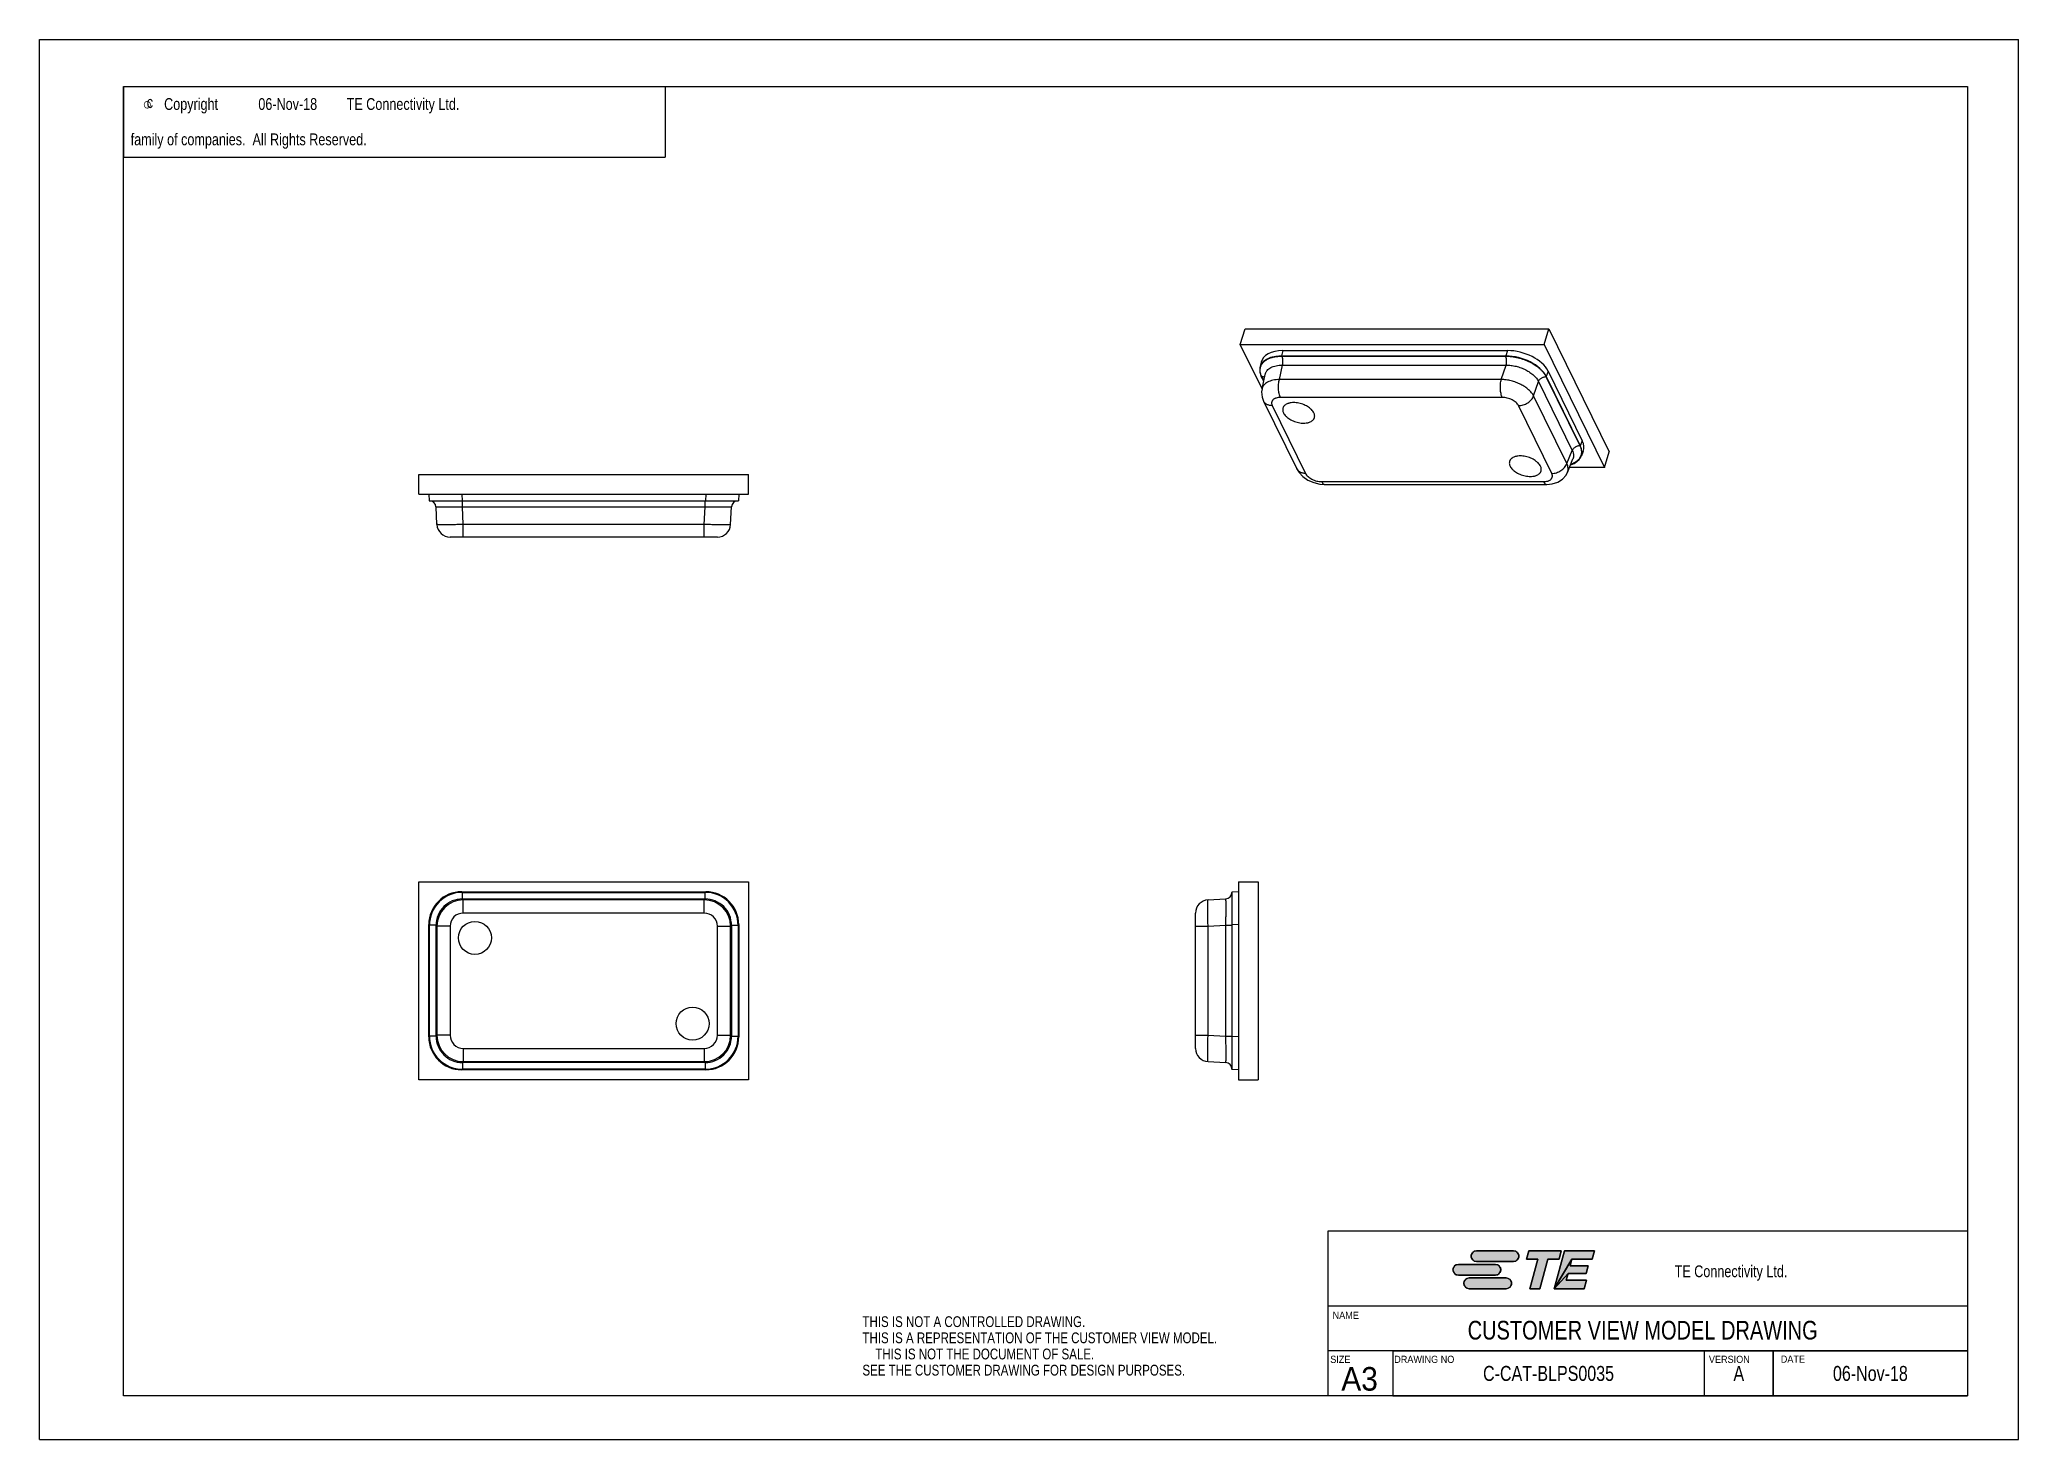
# Model space of a CAD drawing. Extents: x 0 to 420, y 0 to 297.
import ezdxf
from ezdxf.enums import TextEntityAlignment as Align

# ---------------------------------------------------------------- set-up
doc = ezdxf.new("R2010")
doc.units = 0
doc.header["$LTSCALE"] = 23.1
doc.layers.get('0').update_dxf_attribs({"linetype": 'CONTINUOUS'})
doc.layers.add('DRAFT_ENTITY', color=7, linetype='CONTINUOUS')
doc.styles.get("Standard").update_dxf_attribs({"font": 'txt', "width": 0.95})
doc.styles.add('TEXTSTYLE_1', font='gdt', dxfattribs={"width": 0.8})
doc.styles.add('TEXTSTYLE_2', font='txt', dxfattribs={"width": 0.8})

msp = doc.modelspace()

# ---------------------------------------------------------------- texts
at = {"color": 2, "linetype": 'CONTINUOUS', "style": 'TEXTSTYLE_1'}
msp.add_text('e', height=2.5, dxfattribs=at).set_placement((21.85, 282.08))
at = {"color": 2, "linetype": 'CONTINUOUS', "style": 'TEXTSTYLE_2', "width": 0.8}
for s, height, p in [('c', 2.5, (22.75, 282.48)), ('Copyright ', 2.5, (26.43, 282.08)), ('06-Nov-18', 2.5, (46.43, 282.08)), (' TE Connectivity Ltd.', 2.5, (64.43, 282.08)), ('  family of companies.  All Rights Reserved.', 2.5, (17.85, 274.58)), ('TE Connectivity Ltd.', 2.5, (347.03, 34.42)), ('THIS IS NOT A CONTROLLED DRAWING.', 2.286, (174.65, 23.84)), ('THIS IS A REPRESENTATION OF THE CUSTOMER VIEW MODEL.', 2.286, (174.65, 20.41)), ('    THIS IS NOT THE DOCUMENT OF SALE.', 2.286, (174.65, 16.98)), ('SEE THE CUSTOMER DRAWING FOR DESIGN PURPOSES.', 2.286, (174.65, 13.55))]:
    msp.add_text(s, height=height, dxfattribs=at).set_placement(p)
at = {"color": 2, "linetype": 'CONTINUOUS', "width": 0.95}
for s, height, p in [('NAME', 1.52, (274.44, 25.57)), ('SIZE', 1.52, (273.94, 16.23)), ('DRAWING NO', 1.52, (287.51, 16.23)), ('VERSION', 1.52, (354.3, 16.23)), ('DATE', 1.52, (369.56, 16.27)), ('A3', 5, (276.28, 10.35))]:
    msp.add_text(s, height=height, dxfattribs=at).set_placement(p)
at = {"color": 2, "linetype": 'CONTINUOUS', "style": 'TEXTSTYLE_2', "width": 0.8}
for s, height, p in [('CUSTOMER VIEW MODEL DRAWING', 3.968, (340.25, 21.19)), ('C-CAT-BLPS0035', 3.18, (320.27, 12.41)), ('A', 3.18, (360.65, 12.41)), ('06-Nov-18', 3.18, (388.58, 12.41))]:
    msp.add_text(s, height=height, dxfattribs=at).set_placement(p, align=Align.CENTER)

# ---------------------------------------------------------------- blocks, each defined once
blk = doc.blocks.new('TE_CONNECTIVITY_BL0', base_point=(315, 36))
at = {"linetype": 'CONTINUOUS'}
for points in [[(304.83, 40.02), (304.98, 40.02), (312.83, 40.02), (312.98, 40.02), (313.13, 39.99), (313.27, 39.94), (313.4, 39.87), (313.52, 39.79), (313.64, 39.69), (313.73, 39.58), (313.82, 39.45), (313.88, 39.32), (313.93, 39.18), (313.96, 39.03), (313.97, 38.88), (313.96, 38.74), (313.93, 38.59), (313.88, 38.45), (313.82, 38.31), (313.73, 38.19), (313.64, 38.08), (313.52, 37.98), (313.4, 37.9), (313.27, 37.83), (313.13, 37.78), (312.98, 37.75), (304.98, 37.74), (304.83, 37.75), (304.69, 37.78), (304.54, 37.83), (304.41, 37.9), (304.29, 37.98), (304.17, 38.08), (304.08, 38.19), (303.99, 38.31), (303.93, 38.45), (303.88, 38.59), (303.85, 38.74), (303.84, 38.88), (303.85, 39.03), (303.88, 39.18), (303.93, 39.32), (303.99, 39.45), (304.08, 39.58), (304.17, 39.69), (304.29, 39.79), (304.41, 39.87), (304.54, 39.94), (304.69, 39.99)], [(315.59, 38.22), (316.08, 40.02), (322.98, 40.02), (322.5, 38.22), (320.09, 38.22), (318.41, 31.98), (316.33, 31.98), (318.01, 38.22)], [(330.01, 40.02), (329.52, 38.22), (325.21, 38.22), (321.49, 31.98), (323.64, 40.02)], [(328.69, 36.83), (328.26, 35.22), (324.4, 35.22), (321.49, 31.98), (325.21, 38.22), (324.84, 36.83)], [(300.98, 37.13), (301.13, 37.14), (308.98, 37.14), (309.13, 37.13), (309.28, 37.1), (309.42, 37.05), (309.55, 36.99), (309.68, 36.9), (309.79, 36.81), (309.89, 36.69), (309.97, 36.57), (310.04, 36.44), (310.08, 36.3), (310.11, 36.15), (310.12, 36), (310.11, 35.85), (310.08, 35.7), (310.04, 35.56), (309.97, 35.43), (309.89, 35.31), (309.79, 35.19), (309.68, 35.1), (309.55, 35.01), (309.42, 34.95), (309.28, 34.9), (309.13, 34.87), (301.13, 34.86), (300.98, 34.87), (300.84, 34.9), (300.7, 34.95), (300.56, 35.01), (300.44, 35.1), (300.33, 35.19), (300.23, 35.31), (300.15, 35.43), (300.08, 35.56), (300.03, 35.7), (300, 35.85), (299.99, 36), (300, 36.15), (300.03, 36.3), (300.08, 36.44), (300.15, 36.57), (300.23, 36.69), (300.33, 36.81), (300.44, 36.9), (300.56, 36.99), (300.7, 37.05), (300.84, 37.1)], [(303.3, 34.25), (303.44, 34.26), (311.29, 34.26), (311.44, 34.25), (311.59, 34.22), (311.73, 34.17), (311.86, 34.1), (311.99, 34.02), (312.1, 33.92), (312.2, 33.81), (312.28, 33.69), (312.35, 33.55), (312.39, 33.41), (312.42, 33.26), (312.43, 33.12), (312.42, 32.97), (312.39, 32.82), (312.35, 32.68), (312.28, 32.55), (312.2, 32.42), (312.1, 32.31), (311.99, 32.21), (311.86, 32.13), (311.73, 32.06), (311.59, 32.01), (311.44, 31.98), (303.44, 31.98), (303.3, 31.98), (303.15, 32.01), (303.01, 32.06), (302.87, 32.13), (302.75, 32.21), (302.64, 32.31), (302.54, 32.42), (302.46, 32.55), (302.39, 32.68), (302.34, 32.82), (302.31, 32.97), (302.3, 33.12), (302.31, 33.26), (302.34, 33.41), (302.39, 33.55), (302.46, 33.69), (302.54, 33.81), (302.64, 33.92), (302.75, 34.02), (302.87, 34.1), (303.01, 34.17), (303.15, 34.22)], [(328.33, 33.78), (327.85, 31.98), (321.49, 31.98), (324.4, 35.22), (324.02, 33.78)]]:
    blk.add_hatch(color=2, dxfattribs=at).paths.add_polyline_path(points)
at = {"color": 2, "linetype": 'CONTINUOUS'}
for p, q in [((312.83, 40.02), (304.98, 40.02)), ((316.08, 40.02), (315.59, 38.22)), ((315.59, 38.22), (318.01, 38.22)), ((322.98, 40.02), (316.08, 40.02)), ((318.01, 38.22), (316.33, 31.98)), ((318.41, 31.98), (320.09, 38.22)), ((320.09, 38.22), (322.5, 38.22)), ((323.64, 40.02), (321.49, 31.98)), ((322.5, 38.22), (322.98, 40.02)), ((330.01, 40.02), (323.64, 40.02)), ((324.84, 36.83), (325.21, 38.22)), ((325.21, 38.22), (329.52, 38.22)), ((329.52, 38.22), (330.01, 40.02)), ((308.98, 37.14), (301.13, 37.14)), ((301.13, 34.86), (308.98, 34.86)), ((311.29, 34.26), (303.44, 34.26)), ((304.98, 37.74), (312.83, 37.74)), ((324.02, 33.78), (324.4, 35.22)), ((328.33, 33.78), (324.02, 33.78)), ((324.4, 35.22), (328.26, 35.22)), ((328.69, 36.83), (324.84, 36.83)), ((327.85, 31.98), (328.33, 33.78)), ((328.26, 35.22), (328.69, 36.83)), ((303.44, 31.98), (311.29, 31.98)), ((316.33, 31.98), (318.41, 31.98)), ((321.49, 31.98), (327.85, 31.98))]:
    blk.add_line(p, q, dxfattribs=at)
for points in [[(304.83, 40.02), (304.98, 40.02), (312.83, 40.02), (312.98, 40.02), (313.13, 39.99), (313.27, 39.94), (313.4, 39.87), (313.52, 39.79), (313.64, 39.69), (313.73, 39.58), (313.82, 39.45), (313.88, 39.32), (313.93, 39.18), (313.96, 39.03), (313.97, 38.88), (313.96, 38.74), (313.93, 38.59), (313.88, 38.45), (313.82, 38.31), (313.73, 38.19), (313.64, 38.08), (313.52, 37.98), (313.4, 37.9), (313.27, 37.83), (313.13, 37.78), (312.98, 37.75), (304.98, 37.74), (304.83, 37.75), (304.69, 37.78), (304.54, 37.83), (304.41, 37.9), (304.29, 37.98), (304.17, 38.08), (304.08, 38.19), (303.99, 38.31), (303.93, 38.45), (303.88, 38.59), (303.85, 38.74), (303.84, 38.88), (303.85, 39.03), (303.88, 39.18), (303.93, 39.32), (303.99, 39.45), (304.08, 39.58), (304.17, 39.69), (304.29, 39.79), (304.41, 39.87), (304.54, 39.94), (304.69, 39.99), (304.83, 40.02)], [(315.59, 38.22), (316.08, 40.02), (322.98, 40.02), (322.5, 38.22), (320.09, 38.22), (318.41, 31.98), (316.33, 31.98), (318.01, 38.22), (315.59, 38.22)], [(330.01, 40.02), (329.52, 38.22), (325.21, 38.22), (321.49, 31.98), (323.64, 40.02), (330.01, 40.02)], [(328.69, 36.83), (328.26, 35.22), (324.4, 35.22), (321.49, 31.98), (325.21, 38.22), (324.84, 36.83), (328.69, 36.83)], [(300.98, 37.13), (301.13, 37.14), (308.98, 37.14), (309.13, 37.13), (309.28, 37.1), (309.42, 37.05), (309.55, 36.99), (309.68, 36.9), (309.79, 36.81), (309.89, 36.69), (309.97, 36.57), (310.04, 36.44), (310.08, 36.3), (310.11, 36.15), (310.12, 36), (310.11, 35.85), (310.08, 35.7), (310.04, 35.56), (309.97, 35.43), (309.89, 35.31), (309.79, 35.19), (309.68, 35.1), (309.55, 35.01), (309.42, 34.95), (309.28, 34.9), (309.13, 34.87), (301.13, 34.86), (300.98, 34.87), (300.84, 34.9), (300.7, 34.95), (300.56, 35.01), (300.44, 35.1), (300.33, 35.19), (300.23, 35.31), (300.15, 35.43), (300.08, 35.56), (300.03, 35.7), (300, 35.85), (299.99, 36), (300, 36.15), (300.03, 36.3), (300.08, 36.44), (300.15, 36.57), (300.23, 36.69), (300.33, 36.81), (300.44, 36.9), (300.56, 36.99), (300.7, 37.05), (300.84, 37.1), (300.98, 37.13)], [(303.3, 34.25), (303.44, 34.26), (311.29, 34.26), (311.44, 34.25), (311.59, 34.22), (311.73, 34.17), (311.86, 34.1), (311.99, 34.02), (312.1, 33.92), (312.2, 33.81), (312.28, 33.69), (312.35, 33.55), (312.39, 33.41), (312.42, 33.26), (312.43, 33.12), (312.42, 32.97), (312.39, 32.82), (312.35, 32.68), (312.28, 32.55), (312.2, 32.42), (312.1, 32.31), (311.99, 32.21), (311.86, 32.13), (311.73, 32.06), (311.59, 32.01), (311.44, 31.98), (303.44, 31.98), (303.3, 31.98), (303.15, 32.01), (303.01, 32.06), (302.87, 32.13), (302.75, 32.21), (302.64, 32.31), (302.54, 32.42), (302.46, 32.55), (302.39, 32.68), (302.34, 32.82), (302.31, 32.97), (302.3, 33.12), (302.31, 33.26), (302.34, 33.41), (302.39, 33.55), (302.46, 33.69), (302.54, 33.81), (302.64, 33.92), (302.75, 34.02), (302.87, 34.1), (303.01, 34.17), (303.15, 34.22), (303.3, 34.25)], [(328.33, 33.78), (327.85, 31.98), (321.49, 31.98), (324.4, 35.22), (324.02, 33.78), (328.33, 33.78)]]:
    blk.add_lwpolyline(points, dxfattribs=at)
for centre, start, end in [((304.98, 38.88), 90, 270), ((312.83, 38.88), 270, 90), ((301.13, 36), 90, 270), ((303.44, 33.12), 90, 270), ((308.98, 36), 270, 90), ((311.29, 33.12), 270, 90)]:
    blk.add_arc(centre, 1.14, start, end, dxfattribs=at)
for points in [[(309.13, 34.87), (308.98, 34.86), (301.13, 34.86)], [(312.98, 37.75), (312.83, 37.74), (304.98, 37.74)], [(311.44, 31.98), (311.29, 31.98), (303.44, 31.98)]]:
    blk.add_solid(points, dxfattribs=at)

# ---------------------------------------------------------------- linework, layer by layer
at = {"color": 7, "linetype": 'CONTINUOUS'}
for p, q in [((0, 0), (0, 297)), ((0, 297), (420, 297)), ((420, 0), (420, 297)), ((17.78, 9.23), (17.78, 287.08)), ((17.78, 287.08), (409.21, 287.08)), ((409.21, 287.08), (409.21, 9.23)), ((254.85, 232.32), (255.87, 235.61)), ((255.87, 235.61), (320.34, 235.61)), ((319.32, 232.32), (320.34, 235.61)), ((320.34, 235.61), (333.15, 209.51)), ((259.47, 222.91), (254.85, 232.32)), ((254.85, 232.32), (319.32, 232.32)), ((263.86, 231.02), (263.61, 229.88)), ((263.86, 231.02), (311.59, 231.02)), ((311.59, 231.02), (311.21, 229.88)), ((319.32, 232.32), (332.13, 206.22)), ((259.27, 228.55), (259.02, 227.41)), ((263.14, 224.89), (263.81, 227.92)), ((263.61, 229.88), (311.21, 229.88)), ((263.7, 229.83), (311.16, 229.83)), ((263.81, 227.92), (311.27, 227.92)), ((310.25, 224.89), (311.27, 227.92)), ((259.81, 224.5), (259.31, 225.53)), ((259.83, 224.59), (259.39, 225.49)), ((259.46, 222.87), (260.13, 225.97)), ((310.25, 224.89), (263.14, 224.89)), ((317.1, 221.41), (318.12, 224.45)), ((318.12, 224.45), (325.3, 209.82)), ((319.73, 225.49), (326.91, 210.86)), ((320.16, 226.67), (319.78, 225.53)), ((319.78, 225.53), (327, 210.82)), ((320.16, 226.67), (327.43, 211.87)), ((259.8, 220.29), (266.86, 205.91)), ((261.63, 219.33), (268.69, 204.95)), ((310.46, 221.07), (263.36, 221.07)), ((320.94, 204.95), (313.89, 219.33)), ((324.16, 207.03), (317.1, 221.41)), ((327.43, 211.87), (327, 210.82)), ((324.16, 207.03), (325.3, 209.82)), ((324.28, 205.18), (325.45, 208.05)), ((332.13, 206.22), (324.71, 206.22)), ((327.6, 209.61), (327.17, 208.56)), ((332.13, 206.22), (333.15, 209.51)), ((80.5, 200.56), (80.5, 204.76)), ((80.5, 204.76), (150.5, 204.76)), ((150.5, 200.56), (150.5, 204.76)), ((272.12, 203.21), (319.22, 203.21)), ((272.8, 202.61), (319.9, 202.61)), ((319.9, 202.61), (319.9, 202.61)), ((80.5, 200.56), (150.5, 200.56)), ((82.6, 200.56), (82.67, 199.16)), ((82.67, 199.16), (148.33, 199.16)), ((84.34, 194.12), (84.14, 197.84)), ((89.59, 200.56), (89.66, 199.16)), ((89.74, 197.84), (89.74, 199.16)), ((89.93, 194.12), (89.74, 197.84)), ((89.74, 197.84), (141.26, 197.84)), ((141.07, 194.12), (141.26, 197.84)), ((141.26, 197.84), (141.26, 199.16)), ((141.41, 200.56), (141.34, 199.16)), ((146.66, 194.12), (146.86, 197.84)), ((148.4, 200.56), (148.33, 199.16)), ((89.93, 191.46), (89.93, 194.12)), ((141.07, 194.12), (89.93, 194.12)), ((141.07, 191.46), (141.07, 194.12)), ((143.87, 191.46), (87.13, 191.46)), ((80.5, 76.31), (80.5, 118.31)), ((80.5, 118.31), (150.5, 118.31)), ((150.5, 118.31), (150.5, 76.31)), ((254.45, 118.31), (254.45, 76.31)), ((254.45, 118.31), (258.65, 118.31)), ((258.65, 118.31), (258.65, 76.31)), ((89.59, 116.21), (89.66, 116.14)), ((89.59, 116.21), (141.41, 116.21)), ((89.66, 116.14), (141.34, 116.14)), ((89.74, 114.67), (89.74, 116.07)), ((89.74, 116.07), (141.26, 116.07)), ((89.93, 114.47), (89.74, 114.67)), ((89.74, 114.67), (141.26, 114.67)), ((89.93, 111.68), (89.93, 114.47)), ((141.07, 114.47), (89.93, 114.47)), ((141.07, 114.47), (141.26, 114.67)), ((141.07, 111.68), (141.07, 114.47)), ((141.26, 114.67), (141.26, 116.07)), ((141.41, 116.21), (141.34, 116.14)), ((248, 114.47), (251.72, 114.67)), ((254.45, 116.21), (253.05, 116.14)), ((253.05, 116.14), (253.05, 78.49)), ((82.6, 85.4), (82.6, 109.22)), ((82.6, 109.22), (82.67, 109.15)), ((141.07, 111.68), (89.93, 111.68)), ((148.4, 109.22), (148.33, 109.15)), ((148.4, 109.22), (148.4, 85.4)), ((245.35, 82.95), (245.35, 111.68)), ((254.45, 109.22), (253.05, 109.15)), ((82.67, 85.48), (82.67, 109.15)), ((82.74, 85.55), (82.74, 109.08)), ((84.14, 109.08), (82.74, 109.08)), ((84.14, 85.55), (84.14, 109.08)), ((84.34, 108.88), (84.14, 109.08)), ((84.34, 108.88), (84.34, 85.74)), ((87.13, 108.88), (84.34, 108.88)), ((87.13, 108.88), (87.13, 85.74)), ((143.87, 108.88), (146.66, 108.88)), ((143.87, 85.74), (143.87, 108.88)), ((146.66, 108.88), (146.86, 109.08)), ((146.66, 85.74), (146.66, 108.88)), ((146.86, 109.08), (148.26, 109.08)), ((146.86, 109.08), (146.86, 85.55)), ((148.26, 109.08), (148.26, 85.55)), ((148.33, 109.15), (148.33, 85.48)), ((245.35, 108.88), (248, 108.88)), ((248, 108.88), (251.72, 109.08)), ((248, 85.74), (248, 108.88)), ((251.72, 109.08), (251.72, 85.55)), ((251.72, 109.08), (253.05, 109.08)), ((82.6, 85.4), (82.67, 85.48)), ((84.14, 85.55), (82.74, 85.55)), ((84.34, 85.74), (84.14, 85.55)), ((87.13, 85.74), (84.34, 85.74)), ((143.87, 85.74), (146.66, 85.74)), ((146.66, 85.74), (146.86, 85.55)), ((146.86, 85.55), (148.26, 85.55)), ((148.4, 85.4), (148.33, 85.48)), ((245.35, 85.74), (248, 85.74)), ((248, 85.74), (251.72, 85.55)), ((251.72, 85.55), (253.05, 85.55)), ((254.45, 85.4), (253.05, 85.48)), ((89.93, 80.15), (89.74, 79.96)), ((89.74, 79.96), (89.74, 78.56)), ((141.26, 79.96), (89.74, 79.96)), ((89.93, 82.95), (89.93, 80.15)), ((89.93, 82.95), (141.07, 82.95)), ((89.93, 80.15), (141.07, 80.15)), ((141.07, 82.95), (141.07, 80.15)), ((141.07, 80.15), (141.26, 79.96)), ((141.26, 79.96), (141.26, 78.56)), ((248, 80.15), (251.72, 79.96)), ((150.5, 76.31), (80.5, 76.31)), ((89.59, 78.41), (89.66, 78.49)), ((141.41, 78.41), (89.59, 78.41)), ((141.34, 78.49), (89.66, 78.49)), ((141.26, 78.56), (89.74, 78.56)), ((141.41, 78.41), (141.34, 78.49)), ((254.45, 78.41), (253.05, 78.49)), ((254.45, 76.31), (258.65, 76.31)), ((409.21, 44.16), (273.44, 44.16)), ((273.44, 44.16), (273.44, 9.23)), ((409.21, 18.76), (273.44, 18.76)), ((287.21, 18.76), (287.21, 9.23)), ((353.33, 18.76), (353.33, 9.23)), ((367.96, 9.23), (367.96, 18.76)), ((409.21, 9.23), (17.78, 9.23)), ((30.48, 9.23), (17.78, 9.23)), ((0, 0), (420, 0))]:
    msp.add_line(p, q, dxfattribs=at)
at = {"color": 2, "linetype": 'CONTINUOUS'}
for p, q in [((17.78, 287.08), (132.78, 287.08)), ((17.78, 287.08), (17.78, 272.08)), ((132.78, 287.08), (132.78, 272.08)), ((17.78, 272.08), (132.78, 272.08)), ((287.21, 18.76), (409.21, 18.76)), ((287.21, 18.76), (287.21, 9.23)), ((353.33, 18.76), (353.33, 9.23)), ((367.96, 18.76), (367.96, 9.23)), ((409.21, 18.76), (409.21, 9.23)), ((287.21, 9.23), (409.21, 9.23))]:
    msp.add_line(p, q, dxfattribs=at)
at = {"color": 7, "linetype": 'CONTINUOUS'}
for points in [[(259.46, 222.88), (259.38, 222.24), (259.48, 221.16), (259.8, 220.3)], [(266.86, 205.91), (267.32, 205.16), (268.15, 204.28), (269.21, 203.55), (270.42, 203.01), (271.71, 202.69), (272.8, 202.61)], [(319.9, 202.61), (321.05, 202.71), (322.26, 203.1), (323.26, 203.75), (323.99, 204.6), (324.29, 205.19)]]:
    msp.add_lwpolyline(points, dxfattribs=at)
for centre in [(92.4, 106.41), (138.6, 88.21)]:
    msp.add_circle(centre, 3.5, dxfattribs=at)
for centre, radius, start, end in [((272.8, 203.03), 0.425, 268.2911, 270.0548), ((82.74, 197.76), 1.4, 3, 90), ((148.26, 197.76), 1.4, 90, 177), ((87.13, 194.26), 2.8, 183, 270), ((143.87, 194.26), 2.8, 270, 357), ((89.73, 109.08), 6.99, 89.967, 180.033), ((89.73, 109.09), 5.58, 89.9112, 180.0888), ((89.94, 108.87), 5.6, 90.0789, 179.9211), ((141.06, 108.87), 5.6, 0.0789, 89.9211), ((141.27, 109.08), 6.99, 359.967, 90.033), ((141.27, 109.09), 5.58, 359.9112, 90.0888), ((248.15, 111.68), 2.8, 93, 180), ((251.65, 116.07), 1.4, 273, 360), ((89.93, 108.88), 2.79, 89.9689, 180.0312), ((141.07, 108.88), 2.79, 359.9689, 90.0312), ((89.73, 85.54), 6.99, 179.967, 270.033), ((89.73, 85.54), 5.58, 179.9112, 270.0888), ((89.94, 85.75), 5.6, 180.0789, 269.9211), ((89.93, 85.74), 2.79, 179.9689, 270.0312), ((141.06, 85.75), 5.6, 270.0789, 359.9211), ((141.07, 85.74), 2.79, 269.9689, 0.0312), ((141.27, 85.54), 6.99, 269.967, 0.033), ((141.27, 85.54), 5.58, 269.9112, 0.0888), ((248.15, 82.95), 2.8, 180, 267), ((251.65, 78.56), 1.4, 0, 87)]:
    msp.add_arc(centre, radius, start, end, dxfattribs=at)
for centre, major_axis, ratio, start_param, end_param in [((266.02, 226.66), (6.7, -2.08), 0.57123, 2.068577, 3.191017), ((313.71, 226.66), (6.69, -2.06), 0.573852, 0.494811, 2.062868), ((265.77, 225.52), (6.7, -2.08), 0.57123, 2.068577, 3.636634), ((313.33, 225.52), (6.69, -2.06), 0.573852, 0.494811, 2.062868), ((320.54, 210.83), (6.7, -2.08), 0.57123, 5.597533, 6.778226), ((320.97, 211.88), (6.7, -2.08), 0.57123, -0.04939, 0.495041), ((89.61, 109.2), (4.96, -4.96), 0.997265, 2.357564, 3.925621), ((89.68, 109.13), (4.96, -4.96), 0.997265, 2.357564, 3.925621), ((141.32, 109.13), (4.96, 4.96), 0.997265, -0.784029, 0.784029), ((141.39, 109.2), (4.96, 4.96), 0.997265, -0.784029, 0.784029), ((89.61, 85.42), (4.96, 4.96), 0.997265, -3.925621, -2.357564), ((89.68, 85.5), (4.96, 4.96), 0.997265, -3.925621, -2.357564), ((141.32, 85.5), (4.96, -4.96), 0.997265, -0.784029, 0.784029), ((141.39, 85.42), (4.96, -4.96), 0.997265, -0.784029, 0.784029)]:
    msp.add_ellipse(centre, major_axis=major_axis, ratio=ratio, start_param=start_param, end_param=end_param, dxfattribs=at)
for points, knots in [([(259.39, 225.49), (259.32, 225.65), (259.19, 225.97), (259.07, 226.46), (259.04, 226.93), (259.08, 227.25), (259.11, 227.39)], [0, 0, 0, 0, 0.270461, 0.524978, 0.766518, 1, 1, 1, 1]), ([(259.11, 227.39), (259.13, 227.49), (259.19, 227.66), (259.3, 227.92), (259.44, 228.17), (259.68, 228.48), (260.06, 228.84), (260.62, 229.2), (261.16, 229.43), (261.63, 229.58), (262.15, 229.7), (262.84, 229.81), (263.41, 229.83), (263.7, 229.83)], [0, 0, 0, 0, 0.049985, 0.100182, 0.151074, 0.203117, 0.312063, 0.42964, 0.557185, 0.624892, 0.695188, 0.843227, 1, 1, 1, 1]), ([(260.13, 225.97), (260.15, 226.05), (260.19, 226.19), (260.28, 226.4), (260.4, 226.6), (260.59, 226.86), (260.89, 227.15), (261.34, 227.43), (261.86, 227.66), (262.46, 227.82), (263.12, 227.91), (263.57, 227.93), (263.81, 227.92)], [0, 0, 0, 0, 0.050514, 0.10111, 0.152274, 0.204474, 0.313451, 0.430811, 0.558028, 0.695623, 0.843387, 1, 1, 1, 1]), ([(263.81, 227.92), (263.83, 228), (263.86, 228.16), (263.9, 228.41), (263.91, 228.67), (263.9, 228.93), (263.88, 229.19), (263.84, 229.43), (263.78, 229.64), (263.73, 229.77), (263.7, 229.83)], [0, 0, 0, 0, 0.120938, 0.251249, 0.386592, 0.522873, 0.65608, 0.782373, 0.898114, 1, 1, 1, 1]), ([(311.16, 229.83), (311.38, 229.83), (311.81, 229.82), (312.69, 229.73), (313.8, 229.52), (315.1, 229.13), (316.34, 228.59), (317.28, 228.04), (317.97, 227.55), (318.43, 227.16), (318.84, 226.76), (319.19, 226.35), (319.5, 225.93), (319.66, 225.63), (319.73, 225.49)], [0, 0, 0, 0, 0.063952, 0.129686, 0.264538, 0.401193, 0.53618, 0.666071, 0.728185, 0.78796, 0.845162, 0.899637, 0.951274, 1, 1, 1, 1]), ([(311.27, 227.92), (311.29, 228), (311.32, 228.16), (311.36, 228.41), (311.37, 228.67), (311.37, 228.93), (311.34, 229.19), (311.3, 229.43), (311.24, 229.64), (311.19, 229.77), (311.16, 229.83)], [0, 0, 0, 0, 0.120938, 0.251249, 0.386592, 0.522873, 0.65608, 0.782373, 0.898114, 1, 1, 1, 1]), ([(311.27, 227.92), (311.44, 227.93), (311.79, 227.92), (312.49, 227.86), (313.38, 227.7), (314.43, 227.38), (315.42, 226.96), (316.17, 226.51), (316.72, 226.12), (317.09, 225.81), (317.41, 225.48), (317.7, 225.15), (317.94, 224.8), (318.07, 224.57), (318.12, 224.45)], [0, 0, 0, 0, 0.064001, 0.129727, 0.264429, 0.400831, 0.535548, 0.665239, 0.727311, 0.787097, 0.844378, 0.899015, 0.95091, 1, 1, 1, 1]), ([(260.01, 225.33), (259.96, 225.36), (259.87, 225.4), (259.72, 225.45), (259.56, 225.48), (259.45, 225.49), (259.39, 225.49)], [0, 0, 0, 0, 0.233998, 0.478962, 0.734742, 1, 1, 1, 1]), ([(263.14, 224.89), (262.91, 224.88), (262.45, 224.85), (261.79, 224.74), (261.19, 224.57), (260.66, 224.33), (260.21, 224.04), (259.91, 223.75), (259.72, 223.5), (259.6, 223.3), (259.52, 223.09), (259.48, 222.95), (259.46, 222.88)], [0, 0, 0, 0, 0.157575, 0.306433, 0.445112, 0.573184, 0.690913, 0.799484, 0.851112, 0.901428, 0.950893, 1, 1, 1, 1]), ([(263.36, 221.07), (263.33, 221.13), (263.27, 221.25), (263.18, 221.52), (263.08, 221.89), (262.99, 222.36), (262.95, 222.88), (262.94, 223.4), (262.97, 223.92), (263.03, 224.42), (263.1, 224.74), (263.14, 224.89)], [0, 0, 0, 0, 0.049122, 0.10203, 0.217697, 0.343895, 0.47716, 0.61349, 0.748736, 0.878949, 1, 1, 1, 1]), ([(310.46, 221.07), (310.43, 221.13), (310.38, 221.25), (310.28, 221.52), (310.18, 221.89), (310.1, 222.36), (310.05, 222.88), (310.04, 223.4), (310.07, 223.92), (310.14, 224.42), (310.21, 224.74), (310.25, 224.89)], [0, 0, 0, 0, 0.049122, 0.10203, 0.217697, 0.343895, 0.47716, 0.61349, 0.748736, 0.878949, 1, 1, 1, 1]), ([(317.1, 221.41), (317.05, 221.53), (316.91, 221.75), (316.66, 222.08), (316.38, 222.4), (316.05, 222.72), (315.68, 223.02), (315.13, 223.41), (314.37, 223.85), (313.38, 224.28), (312.35, 224.61), (311.46, 224.78), (310.76, 224.87), (310.42, 224.88), (310.25, 224.89)], [0, 0, 0, 0, 0.047984, 0.099099, 0.153248, 0.210294, 0.270053, 0.332266, 0.462574, 0.598094, 0.735229, 0.870381, 0.936146, 1, 1, 1, 1]), ([(318.12, 224.45), (318.15, 224.52), (318.22, 224.66), (318.36, 224.86), (318.54, 225.04), (318.75, 225.19), (318.98, 225.32), (319.23, 225.41), (319.48, 225.47), (319.65, 225.49), (319.73, 225.49)], [0, 0, 0, 0, 0.112665, 0.232367, 0.357566, 0.48659, 0.617519, 0.748247, 0.876588, 1, 1, 1, 1]), ([(261.63, 219.33), (261.53, 219.33), (261.33, 219.34), (261.03, 219.39), (260.76, 219.47), (260.51, 219.58), (260.28, 219.72), (260.08, 219.89), (259.92, 220.08), (259.83, 220.22), (259.8, 220.29)], [0, 0, 0, 0, 0.141144, 0.277613, 0.408796, 0.53467, 0.655766, 0.772917, 0.887227, 1, 1, 1, 1]), ([(263.36, 221.07), (263.19, 221.07), (262.88, 221.05), (262.51, 220.97), (262.24, 220.87), (262.07, 220.78), (261.91, 220.68), (261.78, 220.57), (261.67, 220.44), (261.59, 220.3), (261.53, 220.15), (261.5, 220), (261.49, 219.84), (261.51, 219.67), (261.56, 219.5), (261.61, 219.39), (261.63, 219.33)], [0, 0, 0, 0, 0.161342, 0.308989, 0.377207, 0.441662, 0.502531, 0.560167, 0.61515, 0.668238, 0.720356, 0.772508, 0.825722, 0.880946, 0.938899, 1, 1, 1, 1]), ([(263.89, 218.83), (263.87, 218.75), (263.84, 218.59), (263.84, 218.33), (263.9, 218.06), (263.97, 217.89), (264.01, 217.8)], [0, 0, 0, 0, 0.233664, 0.474587, 0.728802, 1, 1, 1, 1]), ([(270.46, 217.8), (270.4, 217.92), (270.24, 218.17), (269.99, 218.46), (269.76, 218.68), (269.49, 218.9), (269.12, 219.15), (268.63, 219.41), (268.11, 219.63), (267.56, 219.8), (267, 219.92), (266.45, 219.98), (265.92, 219.98), (265.49, 219.93), (265.18, 219.86), (264.9, 219.77), (264.58, 219.64), (264.31, 219.45), (264.14, 219.28), (264.03, 219.14), (263.95, 218.99), (263.91, 218.89), (263.89, 218.83)], [0, 0, 0, 0, 0.054298, 0.113942, 0.145663, 0.178538, 0.247342, 0.319394, 0.393468, 0.468229, 0.542314, 0.614389, 0.683241, 0.747847, 0.778341, 0.807538, 0.861922, 0.911318, 0.934461, 0.956792, 0.978547, 1, 1, 1, 1]), ([(313.89, 219.33), (313.83, 219.45), (313.67, 219.69), (313.36, 220.02), (312.98, 220.31), (312.53, 220.58), (312.03, 220.79), (311.51, 220.95), (310.99, 221.05), (310.63, 221.07), (310.46, 221.07)], [0, 0, 0, 0, 0.100258, 0.211879, 0.333756, 0.463706, 0.598727, 0.735402, 0.870304, 1, 1, 1, 1]), ([(313.89, 219.33), (314.05, 219.33), (314.39, 219.36), (314.9, 219.48), (315.39, 219.67), (315.85, 219.92), (316.27, 220.24), (316.63, 220.59), (316.91, 220.99), (317.05, 221.27), (317.1, 221.41)], [0, 0, 0, 0, 0.123541, 0.251782, 0.382424, 0.513406, 0.642491, 0.767604, 0.88722, 1, 1, 1, 1]), ([(264.01, 217.8), (264.07, 217.67), (264.23, 217.42), (264.48, 217.14), (264.71, 216.92), (264.98, 216.7), (265.35, 216.45), (265.84, 216.19), (266.37, 215.97), (266.92, 215.8), (267.47, 215.68), (268.03, 215.62), (268.56, 215.62), (268.98, 215.67), (269.29, 215.74), (269.57, 215.82), (269.89, 215.96), (270.16, 216.15), (270.33, 216.32), (270.44, 216.46), (270.52, 216.61), (270.56, 216.71), (270.58, 216.76)], [0, 0, 0, 0, 0.054298, 0.113942, 0.145663, 0.178538, 0.247342, 0.319394, 0.393468, 0.468229, 0.542314, 0.614389, 0.683241, 0.747847, 0.778341, 0.807538, 0.861922, 0.911318, 0.934461, 0.956792, 0.978547, 1, 1, 1, 1]), ([(270.58, 216.76), (270.6, 216.84), (270.64, 217.01), (270.63, 217.27), (270.57, 217.54), (270.5, 217.71), (270.46, 217.8)], [0, 0, 0, 0, 0.233664, 0.474587, 0.728802, 1, 1, 1, 1]), ([(325.3, 209.82), (325.33, 209.89), (325.4, 210.03), (325.54, 210.23), (325.72, 210.41), (325.93, 210.57), (326.16, 210.69), (326.41, 210.79), (326.66, 210.85), (326.83, 210.86), (326.91, 210.86)], [0, 0, 0, 0, 0.112665, 0.232367, 0.357565, 0.48659, 0.617519, 0.748247, 0.876588, 1, 1, 1, 1]), ([(326.91, 210.86), (327, 210.67), (327.12, 210.38), (327.21, 209.98), (327.25, 209.69), (327.26, 209.41), (327.23, 209.13), (327.18, 208.86), (327.12, 208.69), (327.08, 208.6)], [0, 0, 0, 0, 0.271976, 0.400827, 0.525475, 0.646702, 0.765479, 0.882872, 1, 1, 1, 1]), ([(268.69, 204.95), (268.59, 204.95), (268.39, 204.96), (268.09, 205.01), (267.82, 205.09), (267.56, 205.2), (267.34, 205.34), (267.14, 205.5), (266.98, 205.69), (266.89, 205.84), (266.86, 205.91)], [0, 0, 0, 0, 0.141142, 0.27761, 0.408792, 0.534668, 0.655765, 0.772918, 0.887228, 1, 1, 1, 1]), ([(312, 207.52), (311.97, 207.44), (311.94, 207.27), (311.95, 207.01), (312, 206.75), (312.08, 206.57), (312.12, 206.49)], [0, 0, 0, 0, 0.233664, 0.474587, 0.728802, 1, 1, 1, 1]), ([(318.56, 206.49), (318.5, 206.61), (318.35, 206.86), (318.1, 207.14), (317.86, 207.36), (317.6, 207.58), (317.23, 207.83), (316.74, 208.1), (316.21, 208.32), (315.66, 208.49), (315.1, 208.6), (314.55, 208.66), (314.02, 208.66), (313.6, 208.62), (313.29, 208.55), (313, 208.46), (312.69, 208.32), (312.42, 208.14), (312.24, 207.96), (312.14, 207.82), (312.05, 207.68), (312.01, 207.57), (312, 207.52)], [0, 0, 0, 0, 0.054298, 0.113942, 0.145663, 0.178538, 0.247342, 0.319394, 0.393468, 0.468229, 0.542314, 0.614389, 0.683241, 0.747847, 0.778341, 0.807538, 0.861922, 0.911318, 0.934461, 0.956792, 0.978547, 1, 1, 1, 1]), ([(312.12, 206.49), (312.18, 206.36), (312.34, 206.11), (312.58, 205.83), (312.82, 205.61), (313.08, 205.39), (313.46, 205.14), (313.94, 204.87), (314.47, 204.65), (315.02, 204.48), (315.58, 204.37), (316.13, 204.31), (316.66, 204.31), (317.08, 204.35), (317.4, 204.42), (317.68, 204.51), (317.99, 204.65), (318.27, 204.83), (318.44, 205.01), (318.54, 205.15), (318.63, 205.29), (318.67, 205.4), (318.69, 205.45)], [0, 0, 0, 0, 0.054298, 0.113942, 0.145663, 0.178538, 0.247342, 0.319394, 0.393468, 0.468229, 0.542314, 0.614389, 0.683241, 0.747847, 0.778341, 0.807538, 0.861922, 0.911318, 0.934461, 0.956792, 0.978547, 1, 1, 1, 1]), ([(318.69, 205.45), (318.71, 205.53), (318.74, 205.7), (318.74, 205.96), (318.68, 206.23), (318.61, 206.4), (318.56, 206.49)], [0, 0, 0, 0, 0.233664, 0.474587, 0.728802, 1, 1, 1, 1]), ([(320.94, 204.95), (321.11, 204.95), (321.45, 204.98), (321.96, 205.1), (322.45, 205.29), (322.91, 205.54), (323.33, 205.85), (323.69, 206.21), (323.97, 206.6), (324.11, 206.89), (324.16, 207.03)], [0, 0, 0, 0, 0.123541, 0.251782, 0.382424, 0.513406, 0.642491, 0.767604, 0.88722, 1, 1, 1, 1]), ([(324.29, 205.19), (324.31, 205.26), (324.36, 205.4), (324.41, 205.62), (324.43, 205.84), (324.42, 206.15), (324.35, 206.56), (324.24, 206.87), (324.16, 207.03)], [0, 0, 0, 0, 0.116365, 0.233392, 0.352121, 0.473534, 0.727447, 1, 1, 1, 1]), ([(327.08, 208.6), (327.04, 208.51), (326.95, 208.32), (326.78, 208.05), (326.56, 207.81), (326.22, 207.5), (325.71, 207.16), (325.25, 206.96), (325, 206.88)], [0, 0, 0, 0, 0.11106, 0.224273, 0.340801, 0.461618, 0.71878, 1, 1, 1, 1]), ([(325.3, 209.82), (325.38, 209.67), (325.47, 209.44), (325.55, 209.13), (325.58, 208.9), (325.59, 208.68), (325.57, 208.46), (325.53, 208.25), (325.48, 208.11), (325.45, 208.05)], [0, 0, 0, 0, 0.27169, 0.400403, 0.524954, 0.646149, 0.764987, 0.882557, 1, 1, 1, 1]), ([(268.69, 204.95), (268.75, 204.83), (268.91, 204.59), (269.22, 204.27), (269.6, 203.97), (270.05, 203.71), (270.54, 203.49), (271.06, 203.33), (271.59, 203.24), (271.95, 203.21), (272.12, 203.21)], [0, 0, 0, 0, 0.100258, 0.211879, 0.333756, 0.463706, 0.598727, 0.735402, 0.870304, 1, 1, 1, 1]), ([(272.12, 203.21), (272.14, 203.17), (272.19, 203.08), (272.26, 202.96), (272.34, 202.85), (272.43, 202.77), (272.51, 202.7), (272.6, 202.65), (272.69, 202.61), (272.75, 202.61), (272.78, 202.61)], [0, 0, 0, 0, 0.162997, 0.314137, 0.45328, 0.580604, 0.696938, 0.803952, 0.903972, 1, 1, 1, 1]), ([(319.22, 203.21), (319.38, 203.21), (319.7, 203.23), (320.07, 203.31), (320.33, 203.41), (320.51, 203.5), (320.66, 203.6), (320.8, 203.72), (320.9, 203.84), (320.99, 203.98), (321.05, 204.13), (321.08, 204.29), (321.09, 204.45), (321.07, 204.61), (321.02, 204.78), (320.97, 204.89), (320.94, 204.95)], [0, 0, 0, 0, 0.161342, 0.308989, 0.377207, 0.441662, 0.502531, 0.560167, 0.61515, 0.668238, 0.720356, 0.772508, 0.825722, 0.880946, 0.938899, 1, 1, 1, 1]), ([(319.22, 203.21), (319.25, 203.17), (319.29, 203.08), (319.37, 202.95), (319.45, 202.85), (319.54, 202.76), (319.62, 202.69), (319.71, 202.64), (319.81, 202.61), (319.87, 202.61), (319.9, 202.61)], [0, 0, 0, 0, 0.163583, 0.31504, 0.454233, 0.58137, 0.697371, 0.804032, 0.903842, 1, 1, 1, 1]), ([(84.14, 197.84), (84.14, 197.84), (84.14, 197.84), (84.15, 197.84), (84.15, 197.84), (84.16, 197.84), (84.17, 197.84), (84.19, 197.84), (84.2, 197.85), (84.23, 197.85), (84.26, 197.85), (84.31, 197.85), (84.39, 197.85), (84.47, 197.86), (84.57, 197.86), (84.68, 197.86), (84.8, 197.86), (84.94, 197.86), (85.14, 197.86), (85.42, 197.87), (85.79, 197.87), (86.2, 197.87), (86.64, 197.86), (87.11, 197.86), (87.6, 197.86), (88.12, 197.85), (88.83, 197.85), (89.37, 197.84), (89.74, 197.84)], [0, 0, 0, 0, 0.000425, 0.000824, 0.001365, 0.002882, 0.004988, 0.007686, 0.010976, 0.014857, 0.01933, 0.030043, 0.043095, 0.058451, 0.076072, 0.09592, 0.117954, 0.142121, 0.168356, 0.22678, 0.292683, 0.365407, 0.444257, 0.528453, 0.617174, 0.70959, 0.804866, 1, 1, 1, 1]), ([(141.26, 197.84), (141.63, 197.84), (142.17, 197.85), (142.88, 197.85), (143.4, 197.86), (143.89, 197.86), (144.36, 197.86), (144.8, 197.87), (145.21, 197.87), (145.58, 197.87), (145.86, 197.86), (146.06, 197.86), (146.2, 197.86), (146.32, 197.86), (146.43, 197.86), (146.53, 197.86), (146.61, 197.85), (146.69, 197.85), (146.74, 197.85), (146.77, 197.85), (146.8, 197.85), (146.81, 197.84), (146.83, 197.84), (146.84, 197.84), (146.85, 197.84), (146.85, 197.84), (146.86, 197.84), (146.86, 197.84), (146.86, 197.84)], [0, 0, 0, 0, 0.195118, 0.290389, 0.382816, 0.471553, 0.555763, 0.634625, 0.707348, 0.773245, 0.83166, 0.857889, 0.882049, 0.90408, 0.923925, 0.941545, 0.9569, 0.969952, 0.980665, 0.985138, 0.98902, 0.992311, 0.99501, 0.997117, 0.998634, 0.999175, 0.999575, 1, 1, 1, 1]), ([(89.93, 194.12), (89.57, 194.11), (89.03, 194.09), (88.31, 194.08), (87.8, 194.07), (87.3, 194.06), (86.84, 194.06), (86.4, 194.06), (85.99, 194.06), (85.62, 194.06), (85.3, 194.06), (85.05, 194.06), (84.88, 194.07), (84.77, 194.07), (84.67, 194.07), (84.58, 194.08), (84.51, 194.08), (84.46, 194.09), (84.42, 194.09), (84.4, 194.1), (84.38, 194.1), (84.37, 194.1), (84.35, 194.11), (84.35, 194.11), (84.34, 194.11), (84.34, 194.11), (84.34, 194.11), (84.34, 194.12)], [0, 0, 0, 0, 0.194797, 0.289883, 0.382113, 0.470655, 0.554684, 0.633389, 0.705989, 0.771804, 0.830188, 0.880601, 0.902663, 0.922556, 0.940239, 0.955672, 0.968818, 0.979643, 0.984181, 0.988135, 0.991506, 0.994295, 0.996509, 0.998159, 0.998783, 0.999284, 1, 1, 1, 1]), ([(146.66, 194.12), (146.66, 194.11), (146.66, 194.11), (146.66, 194.11), (146.65, 194.11), (146.65, 194.11), (146.63, 194.1), (146.62, 194.1), (146.6, 194.1), (146.58, 194.09), (146.54, 194.09), (146.49, 194.08), (146.42, 194.08), (146.33, 194.07), (146.23, 194.07), (146.12, 194.07), (145.95, 194.06), (145.7, 194.06), (145.38, 194.06), (145.01, 194.06), (144.6, 194.06), (144.16, 194.06), (143.7, 194.06), (143.2, 194.07), (142.69, 194.08), (141.97, 194.09), (141.43, 194.11), (141.07, 194.12)], [0, 0, 0, 0, 0.000716, 0.001216, 0.00184, 0.003489, 0.005701, 0.008489, 0.011858, 0.01581, 0.020347, 0.031172, 0.044317, 0.05975, 0.077432, 0.097327, 0.119394, 0.169817, 0.228209, 0.294028, 0.366627, 0.44532, 0.529334, 0.617857, 0.710076, 0.805175, 1, 1, 1, 1]), ([(248, 108.88), (247.99, 109.25), (247.98, 109.79), (247.97, 110.5), (247.96, 111.01), (247.95, 111.51), (247.95, 111.98), (247.94, 112.42), (247.94, 112.82), (247.94, 113.19), (247.95, 113.51), (247.95, 113.76), (247.95, 113.93), (247.96, 114.04), (247.96, 114.14), (247.97, 114.23), (247.97, 114.3), (247.98, 114.35), (247.98, 114.39), (247.98, 114.41), (247.99, 114.43), (247.99, 114.45), (247.99, 114.46), (248, 114.47), (248, 114.47), (248, 114.47), (248, 114.47), (248, 114.47)], [0, 0, 0, 0, 0.194797, 0.289883, 0.382113, 0.470655, 0.554684, 0.633389, 0.705989, 0.771804, 0.830188, 0.880601, 0.902663, 0.922556, 0.940239, 0.955672, 0.968818, 0.979643, 0.984181, 0.988135, 0.991506, 0.994295, 0.996509, 0.998159, 0.998783, 0.999284, 1, 1, 1, 1]), ([(251.72, 114.67), (251.72, 114.67), (251.73, 114.67), (251.73, 114.67), (251.73, 114.66), (251.73, 114.65), (251.73, 114.64), (251.73, 114.63), (251.73, 114.61), (251.73, 114.59), (251.74, 114.55), (251.74, 114.5), (251.74, 114.43), (251.74, 114.34), (251.75, 114.24), (251.75, 114.13), (251.75, 114.01), (251.75, 113.87), (251.75, 113.67), (251.75, 113.39), (251.75, 113.02), (251.75, 112.62), (251.75, 112.18), (251.75, 111.71), (251.75, 111.21), (251.74, 110.7), (251.73, 109.98), (251.73, 109.44), (251.72, 109.08)], [0, 0, 0, 0, 0.000425, 0.000824, 0.001365, 0.002882, 0.004988, 0.007686, 0.010976, 0.014857, 0.01933, 0.030043, 0.043095, 0.058451, 0.076072, 0.09592, 0.117954, 0.142121, 0.168356, 0.22678, 0.292683, 0.365407, 0.444257, 0.528453, 0.617174, 0.70959, 0.804866, 1, 1, 1, 1]), ([(248, 80.15), (248, 80.15), (248, 80.15), (248, 80.15), (248, 80.16), (247.99, 80.17), (247.99, 80.18), (247.99, 80.19), (247.98, 80.21), (247.98, 80.23), (247.98, 80.27), (247.97, 80.32), (247.97, 80.4), (247.96, 80.48), (247.96, 80.58), (247.95, 80.69), (247.95, 80.87), (247.95, 81.11), (247.94, 81.44), (247.94, 81.8), (247.94, 82.21), (247.95, 82.65), (247.95, 83.12), (247.96, 83.61), (247.97, 84.13), (247.98, 84.84), (247.99, 85.38), (248, 85.74)], [0, 0, 0, 0, 0.000716, 0.001216, 0.00184, 0.003489, 0.005701, 0.008489, 0.011858, 0.01581, 0.020347, 0.031172, 0.044317, 0.05975, 0.077432, 0.097327, 0.119394, 0.169817, 0.228209, 0.294028, 0.366627, 0.44532, 0.529334, 0.617857, 0.710076, 0.805175, 1, 1, 1, 1]), ([(251.72, 85.55), (251.73, 85.18), (251.73, 84.64), (251.74, 83.93), (251.75, 83.41), (251.75, 82.92), (251.75, 82.45), (251.75, 82.01), (251.75, 81.6), (251.75, 81.24), (251.75, 80.96), (251.75, 80.75), (251.75, 80.62), (251.75, 80.49), (251.75, 80.38), (251.74, 80.28), (251.74, 80.2), (251.74, 80.13), (251.74, 80.07), (251.73, 80.04), (251.73, 80.02), (251.73, 80), (251.73, 79.98), (251.73, 79.97), (251.73, 79.96), (251.73, 79.96), (251.73, 79.96), (251.72, 79.96), (251.72, 79.96)], [0, 0, 0, 0, 0.195118, 0.290389, 0.382816, 0.471553, 0.555763, 0.634625, 0.707348, 0.773245, 0.83166, 0.857889, 0.882049, 0.90408, 0.923925, 0.941545, 0.9569, 0.969952, 0.980665, 0.985138, 0.98902, 0.992311, 0.99501, 0.997117, 0.998634, 0.999175, 0.999575, 1, 1, 1, 1])]:
    msp.add_open_spline(points, degree=3, knots=knots, dxfattribs=at)
at = {"layer": 'DRAFT_ENTITY', "color": 7, "linetype": 'CONTINUOUS'}
msp.add_line((409.21, 28.28), (273.44, 28.28), dxfattribs=at)

# ---------------------------------------------------------------- block references
at = {"color": 2, "linetype": 'CONTINUOUS'}
msp.add_blockref('TE_CONNECTIVITY_BL0', (315, 36), dxfattribs=at)

msp.set_redraw_order([(e.dxf.handle, doc.entitydb.next_handle()) for e in msp.query("TEXT MTEXT ATTDEF DIMENSION ARC_DIMENSION")])  # texts and dimensions are drawn at this point

doc.saveas('drawing.dxf')
